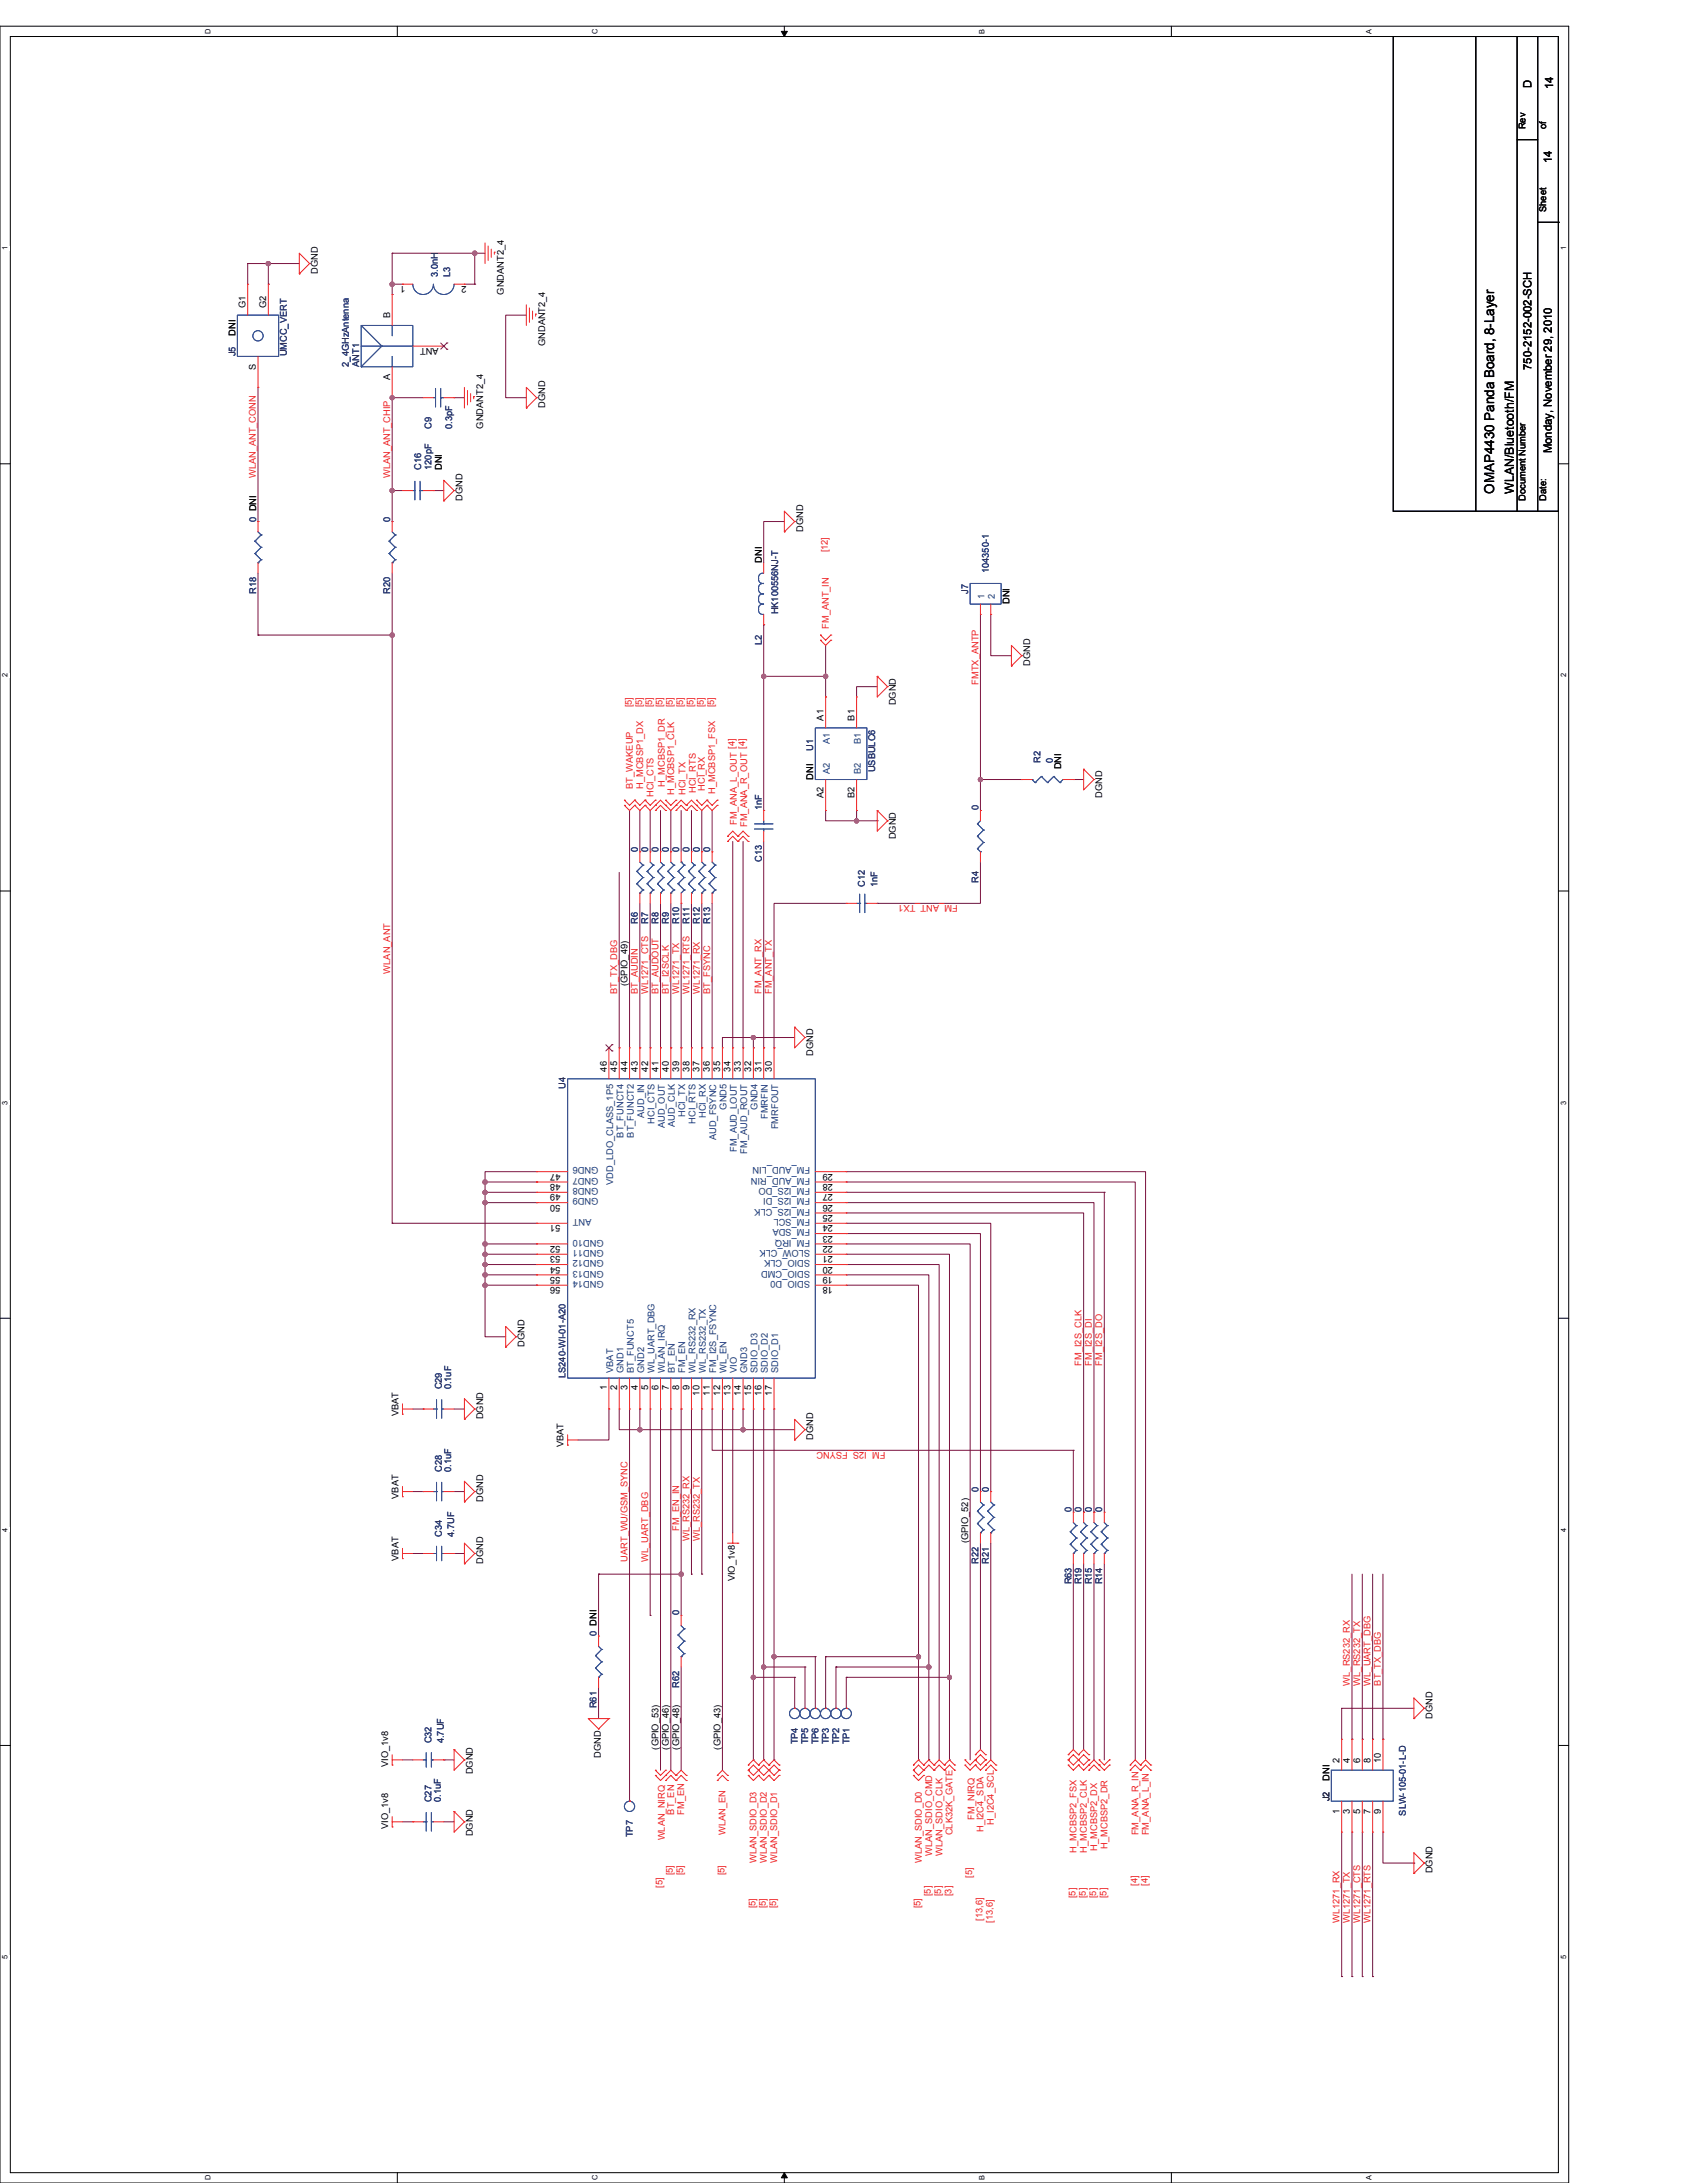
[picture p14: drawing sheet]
<svg xmlns="http://www.w3.org/2000/svg" width="216mm" height="279mm" viewBox="0 0 216 279" stroke-linecap="round" stroke-linejoin="round" font-family="sans-serif">
<defs><g id="words">
<text font-size="1.7" x="191.2" y="63.2" transform="rotate(-90 191.2 63.2)">OMAP4430 Panda Board, 8-Layer</text>
<text font-size="1.6" x="193.7" y="63.2" transform="rotate(-90 193.7 63.2)">WLAN/Bluetooth/FM</text>
<g font-size="1.4">
<text x="196" y="11.3" transform="rotate(-90 196 11.3)">D</text>
<text x="198.8" y="11.4" transform="rotate(-90 198.8 11.4)">14</text>
<text x="198.6" y="20.9" transform="rotate(-90 198.6 20.9)">14</text>
<text x="196" y="47.3" transform="rotate(-90 196 47.3)">750-2152-002-SCH</text>
<text x="198.6" y="58" transform="rotate(-90 198.6 58)">Monday, November 29, 2010</text>
</g>
<g font-size="1.2">
<text x="195.2" y="16.6" transform="rotate(-90 195.2 16.6)">Rev</text>
<text x="197.9" y="16.6" transform="rotate(-90 197.9 16.6)">of</text>
<text x="197.9" y="27.1" transform="rotate(-90 197.9 27.1)">Sheet</text>
<text x="40.7" y="35.1" transform="rotate(-90 40.7 35.1)">DGND</text>
<text x="31.4" y="39.4" transform="rotate(-90 31.4 39.4)">G1</text>
<text x="34.1" y="39.4" transform="rotate(-90 34.1 39.4)">G2</text>
<text x="49.9" y="40.7" transform="rotate(-90 49.9 40.7)">B</text>
<text x="51.9" y="36.6" transform="rotate(-180 51.9 36.6)">1</text>
<text x="59.7" y="36.6" transform="rotate(-180 59.7 36.6)">2</text>
<text x="64.5" y="37.7" transform="rotate(-90 64.5 37.7)">GNDANT2_4</text>
<text x="30.1" y="43" transform="rotate(-90 30.1 43)">DNI</text>
<text x="32.7" y="47.3" transform="rotate(-90 32.7 47.3)">S</text>
<text x="56.1" y="44.6" transform="rotate(-180 56.1 44.6)">ANT</text>
<text x="69.7" y="44.3" transform="rotate(-90 69.7 44.3)">GNDANT2_4</text>
<text x="49.9" y="48.7" transform="rotate(-90 49.9 48.7)">A</text>
<text x="69.7" y="52.2" transform="rotate(-90 69.7 52.2)">DGND</text>
<text x="61.8" y="54.9" transform="rotate(-90 61.8 54.9)">GNDANT2_4</text>
<text x="56.5" y="60.1" transform="rotate(-90 56.5 60.1)">DNI</text>
<text x="59.2" y="64.1" transform="rotate(-90 59.2 64.1)">DGND</text>
<text x="195.2" y="64.1" transform="rotate(-90 195.2 64.1)">Document Number</text>
<text x="197.9" y="64.1" transform="rotate(-90 197.9 64.1)">Date:</text>
<text x="102.8" y="68.1" transform="rotate(-90 102.8 68.1)">DGND</text>
<text x="97.5" y="72" transform="rotate(-90 97.5 72)">DNI</text>
<text x="129.2" y="77.3" transform="rotate(-90 129.2 77.3)">DNI</text>
<text x="131.8" y="85.2" transform="rotate(-90 131.8 85.2)">DGND</text>
<text x="105.4" y="92.2" transform="rotate(-90 105.4 92.2)">A1</text>
<text x="109.4" y="92.2" transform="rotate(-90 109.4 92.2)">B1</text>
<text x="114.7" y="90.3" transform="rotate(-90 114.7 90.3)">DGND</text>
<text x="104.1" y="99.8" transform="rotate(-90 104.1 99.8)">DNI</text>
<text x="135.8" y="98.5" transform="rotate(-90 135.8 98.5)">DNI</text>
<text x="105.4" y="102.2" transform="rotate(-90 105.4 102.2)">A2</text>
<text x="109.4" y="102.2" transform="rotate(-90 109.4 102.2)">B2</text>
<text x="114.7" y="107.4" transform="rotate(-90 114.7 107.4)">DGND</text>
<text x="141.1" y="102.1" transform="rotate(-90 141.1 102.1)">DGND</text>
<text x="80.3" y="126.2" transform="rotate(-90 80.3 126.2)">(GPIO_49)</text>
<text x="77.7" y="137.1" transform="rotate(-90 77.7 137.1)">46</text>
<text x="79" y="137.1" transform="rotate(-90 79 137.1)">45</text>
<text x="80.3" y="137.1" transform="rotate(-90 80.3 137.1)">44</text>
<text x="81.6" y="137.1" transform="rotate(-90 81.6 137.1)">43</text>
<text x="82.9" y="137.1" transform="rotate(-90 82.9 137.1)">42</text>
<text x="84.3" y="137.1" transform="rotate(-90 84.3 137.1)">41</text>
<text x="85.6" y="137.1" transform="rotate(-90 85.6 137.1)">40</text>
<text x="86.9" y="137.1" transform="rotate(-90 86.9 137.1)">39</text>
<text x="88.2" y="137.1" transform="rotate(-90 88.2 137.1)">38</text>
<text x="89.5" y="137.1" transform="rotate(-90 89.5 137.1)">37</text>
<text x="90.9" y="137.1" transform="rotate(-90 90.9 137.1)">36</text>
<text x="92.2" y="137.1" transform="rotate(-90 92.2 137.1)">35</text>
<text x="93.5" y="137.1" transform="rotate(-90 93.5 137.1)">34</text>
<text x="94.8" y="137.1" transform="rotate(-90 94.8 137.1)">33</text>
<text x="96.1" y="137.1" transform="rotate(-90 96.1 137.1)">32</text>
<text x="97.5" y="137.1" transform="rotate(-90 97.5 137.1)">31</text>
<text x="98.8" y="137.1" transform="rotate(-90 98.8 137.1)">30</text>
<text x="104.1" y="135.2" transform="rotate(-90 104.1 135.2)">DGND</text>
<text x="71.7" y="150.2" transform="rotate(-180 71.7 150.2)">47</text>
<text x="71.7" y="151.6" transform="rotate(-180 71.7 151.6)">48</text>
<text x="71.7" y="152.9" transform="rotate(-180 71.7 152.9)">49</text>
<text x="71.7" y="154.2" transform="rotate(-180 71.7 154.2)">50</text>
<text x="106.6" y="155.5" transform="rotate(-180 106.6 155.5)">25</text>
<text x="106.6" y="154.2" transform="rotate(-180 106.6 154.2)">26</text>
<text x="106.6" y="152.9" transform="rotate(-180 106.6 152.9)">27</text>
<text x="106.6" y="151.6" transform="rotate(-180 106.6 151.6)">28</text>
<text x="106.6" y="150.2" transform="rotate(-180 106.6 150.2)">29</text>
<text x="71.7" y="156.8" transform="rotate(-180 71.7 156.8)">51</text>
<text x="71.7" y="159.5" transform="rotate(-180 71.7 159.5)">52</text>
<text x="71.7" y="160.8" transform="rotate(-180 71.7 160.8)">53</text>
<text x="106.6" y="160.8" transform="rotate(-180 106.6 160.8)">21</text>
<text x="106.6" y="159.5" transform="rotate(-180 106.6 159.5)">22</text>
<text x="106.6" y="158.2" transform="rotate(-180 106.6 158.2)">23</text>
<text x="106.6" y="156.8" transform="rotate(-180 106.6 156.8)">24</text>
<text x="71.7" y="162.1" transform="rotate(-180 71.7 162.1)">54</text>
<text x="71.7" y="163.4" transform="rotate(-180 71.7 163.4)">55</text>
<text x="71.7" y="164.8" transform="rotate(-180 71.7 164.8)">56</text>
<text x="106.6" y="164.8" transform="rotate(-180 106.6 164.8)">18</text>
<text x="106.6" y="163.4" transform="rotate(-180 106.6 163.4)">19</text>
<text x="106.6" y="162.1" transform="rotate(-180 106.6 162.1)">20</text>
<text x="67.1" y="172.4" transform="rotate(-90 67.1 172.4)">DGND</text>
<text x="77.7" y="178" transform="rotate(-90 77.7 178)">1</text>
<text x="79" y="178" transform="rotate(-90 79 178)">2</text>
<text x="80.3" y="178" transform="rotate(-90 80.3 178)">3</text>
<text x="81.6" y="178" transform="rotate(-90 81.6 178)">4</text>
<text x="82.9" y="178" transform="rotate(-90 82.9 178)">5</text>
<text x="84.3" y="178" transform="rotate(-90 84.3 178)">6</text>
<text x="85.6" y="178" transform="rotate(-90 85.6 178)">7</text>
<text x="86.9" y="178" transform="rotate(-90 86.9 178)">8</text>
<text x="88.2" y="178" transform="rotate(-90 88.2 178)">9</text>
<text x="89.5" y="178.6" transform="rotate(-90 89.5 178.6)">10</text>
<text x="90.9" y="178.6" transform="rotate(-90 90.9 178.6)">11</text>
<text x="92.2" y="178.6" transform="rotate(-90 92.2 178.6)">12</text>
<text x="93.5" y="178.6" transform="rotate(-90 93.5 178.6)">13</text>
<text x="94.8" y="178.6" transform="rotate(-90 94.8 178.6)">14</text>
<text x="96.1" y="178.6" transform="rotate(-90 96.1 178.6)">15</text>
<text x="97.5" y="178.6" transform="rotate(-90 97.5 178.6)">16</text>
<text x="98.8" y="178.6" transform="rotate(-90 98.8 178.6)">17</text>
<text x="51" y="181.3" transform="rotate(-90 51 181.3)">VBAT</text>
<text x="61.8" y="181.7" transform="rotate(-90 61.8 181.7)">DGND</text>
<text x="72.1" y="185.2" transform="rotate(-90 72.1 185.2)">VBAT</text>
<text x="104.1" y="184.3" transform="rotate(-90 104.1 184.3)">DGND</text>
<text x="51" y="191.8" transform="rotate(-90 51 191.8)">VBAT</text>
<text x="61.8" y="192.2" transform="rotate(-90 61.8 192.2)">DGND</text>
<text x="123.9" y="197.5" transform="rotate(-90 123.9 197.5)">(GPIO_52)</text>
<text x="51" y="199.8" transform="rotate(-90 51 199.8)">VBAT</text>
<text x="61.8" y="200.2" transform="rotate(-90 61.8 200.2)">DGND</text>
<text x="94" y="202.4" transform="rotate(-90 94 202.4)">VIO_1v8</text>
<text x="183.3" y="220" transform="rotate(-90 183.3 220)">DGND</text>
<text x="49.7" y="226.2" transform="rotate(-90 49.7 226.2)">VIO_1v8</text>
<text x="60.5" y="227.1" transform="rotate(-90 60.5 227.1)">DGND</text>
<text x="76.9" y="225" transform="rotate(-90 76.9 225)">DGND</text>
<text x="84.3" y="223.9" transform="rotate(-90 84.3 223.9)">(GPIO_53)</text>
<text x="85.6" y="223.9" transform="rotate(-90 85.6 223.9)">(GPIO_46)</text>
<text x="86.9" y="223.9" transform="rotate(-90 86.9 223.9)">(GPIO_48)</text>
<text x="92.2" y="223.9" transform="rotate(-90 92.2 223.9)">(GPIO_43)</text>
<text x="170.1" y="227.9" transform="rotate(-90 170.1 227.9)">DNI</text>
<text x="171.4" y="225.6" transform="rotate(-90 171.4 225.6)">2</text>
<text x="172.8" y="225.6" transform="rotate(-90 172.8 225.6)">4</text>
<text x="174.1" y="225.6" transform="rotate(-90 174.1 225.6)">6</text>
<text x="175.4" y="225.6" transform="rotate(-90 175.4 225.6)">8</text>
<text x="176.7" y="225.6" transform="rotate(-90 176.7 225.6)">10</text>
<text x="171.4" y="232.1" transform="rotate(-90 171.4 232.1)">1</text>
<text x="172.8" y="232.1" transform="rotate(-90 172.8 232.1)">3</text>
<text x="174.1" y="232.1" transform="rotate(-90 174.1 232.1)">5</text>
<text x="175.4" y="232.1" transform="rotate(-90 175.4 232.1)">7</text>
<text x="176.7" y="232.1" transform="rotate(-90 176.7 232.1)">9</text>
<text x="49.7" y="234.1" transform="rotate(-90 49.7 234.1)">VIO_1v8</text>
<text x="60.5" y="235" transform="rotate(-90 60.5 235)">DGND</text>
<text x="183.3" y="239.8" transform="rotate(-90 183.3 239.8)">DGND</text>
</g>
<g font-size="1.2" fill="#25266d">
<text x="56" y="35.4" transform="rotate(-90 56 35.4)">3.0nH</text>
<text x="57.6" y="35.4" transform="rotate(-90 57.6 35.4)">L3</text>
<text x="30.1" y="45.6" transform="rotate(-90 30.1 45.6)">J5</text>
<text x="36.7" y="45.6" transform="rotate(-90 36.7 45.6)">UMCC_VERT</text>
<text x="44.7" y="46.9" transform="rotate(-90 44.7 46.9)">2_4GHzAntenna</text>
<text x="46" y="46.9" transform="rotate(-90 46 46.9)">ANT1</text>
<text x="55.2" y="54.9" transform="rotate(-90 55.2 54.9)">C9</text>
<text x="57.9" y="54.9" transform="rotate(-90 57.9 54.9)">0.3pF</text>
<text x="53.9" y="60.1" transform="rotate(-90 53.9 60.1)">C16</text>
<text x="55.2" y="60.1" transform="rotate(-90 55.2 60.1)">120pF</text>
<text x="32.8" y="66.8" transform="rotate(-90 32.8 66.8)">0 DNI</text>
<text x="49.9" y="66.8" transform="rotate(-90 49.9 66.8)">0</text>
<text x="32.8" y="76" transform="rotate(-90 32.8 76)">R18</text>
<text x="49.9" y="76" transform="rotate(-90 49.9 76)">R20</text>
<text x="123.9" y="76" transform="rotate(-90 123.9 76)">J7</text>
<text x="126.5" y="73.4" transform="rotate(-90 126.5 73.4)">104350-1</text>
<text x="97.5" y="82.6" transform="rotate(-90 97.5 82.6)">L2</text>
<text x="99.6" y="78.6" transform="rotate(-90 99.6 78.6)">HK100556NJ-T</text>
<text x="104.1" y="96.1" transform="rotate(-90 104.1 96.1)">U1</text>
<text x="112" y="98.8" transform="rotate(-90 112 98.8)">USBULC6</text>
<text x="133.1" y="97.7" transform="rotate(-90 133.1 97.7)">R2</text>
<text x="134.7" y="97.7" transform="rotate(-90 134.7 97.7)">0</text>
<text x="97.5" y="103.7" transform="rotate(-90 97.5 103.7)">1nF</text>
<text x="125.2" y="103.7" transform="rotate(-90 125.2 103.7)">0</text>
<text x="81.6" y="109" transform="rotate(-90 81.6 109)">0</text>
<text x="83" y="109" transform="rotate(-90 83 109)">0</text>
<text x="84.3" y="109" transform="rotate(-90 84.3 109)">0</text>
<text x="85.6" y="109" transform="rotate(-90 85.6 109)">0</text>
<text x="86.9" y="109" transform="rotate(-90 86.9 109)">0</text>
<text x="88.2" y="109" transform="rotate(-90 88.2 109)">0</text>
<text x="89.6" y="109" transform="rotate(-90 89.6 109)">0</text>
<text x="90.9" y="109" transform="rotate(-90 90.9 109)">0</text>
<text x="97.5" y="110.3" transform="rotate(-90 97.5 110.3)">C13</text>
<text x="110.7" y="113.5" transform="rotate(-90 110.7 113.5)">C12</text>
<text x="112.3" y="113.5" transform="rotate(-90 112.3 113.5)">1nF</text>
<text x="125.2" y="113" transform="rotate(-90 125.2 113)">R4</text>
<text x="81.6" y="118.3" transform="rotate(-90 81.6 118.3)">R6</text>
<text x="83" y="118.3" transform="rotate(-90 83 118.3)">R7</text>
<text x="84.3" y="118.3" transform="rotate(-90 84.3 118.3)">R8</text>
<text x="85.6" y="118.3" transform="rotate(-90 85.6 118.3)">R9</text>
<text x="86.9" y="118.3" transform="rotate(-90 86.9 118.3)">R10</text>
<text x="88.2" y="118.3" transform="rotate(-90 88.2 118.3)">R11</text>
<text x="89.6" y="118.3" transform="rotate(-90 89.6 118.3)">R12</text>
<text x="90.9" y="118.3" transform="rotate(-90 90.9 118.3)">R13</text>
<text x="72.4" y="139.4" transform="rotate(-90 72.4 139.4)">U4</text>
<text x="56.5" y="177.8" transform="rotate(-90 56.5 177.8)">C29</text>
<text x="57.7" y="177.8" transform="rotate(-90 57.7 177.8)">0.1uF</text>
<text x="72.4" y="176.4" transform="rotate(-90 72.4 176.4)">LS240-WI-01-A20</text>
<text x="56.5" y="188.4" transform="rotate(-90 56.5 188.4)">C28</text>
<text x="57.7" y="188.4" transform="rotate(-90 57.7 188.4)">0.1uF</text>
<text x="125.2" y="190.9" transform="rotate(-90 125.2 190.9)">0</text>
<text x="126.5" y="190.9" transform="rotate(-90 126.5 190.9)">0</text>
<text x="56.5" y="196.7" transform="rotate(-90 56.5 196.7)">C34</text>
<text x="58.1" y="196.7" transform="rotate(-90 58.1 196.7)">4.7UF</text>
<text x="137.1" y="193.5" transform="rotate(-90 137.1 193.5)">0</text>
<text x="138.4" y="193.5" transform="rotate(-90 138.4 193.5)">0</text>
<text x="139.8" y="193.5" transform="rotate(-90 139.8 193.5)">0</text>
<text x="141.1" y="193.5" transform="rotate(-90 141.1 193.5)">0</text>
<text x="125.2" y="200.2" transform="rotate(-90 125.2 200.2)">R22</text>
<text x="126.5" y="200.2" transform="rotate(-90 126.5 200.2)">R21</text>
<text x="137.1" y="202.8" transform="rotate(-90 137.1 202.8)">R63</text>
<text x="138.4" y="202.8" transform="rotate(-90 138.4 202.8)">R19</text>
<text x="139.8" y="202.8" transform="rotate(-90 139.8 202.8)">R15</text>
<text x="141.1" y="202.8" transform="rotate(-90 141.1 202.8)">R14</text>
<text x="76.4" y="209.4" transform="rotate(-90 76.4 209.4)">0 DNI</text>
<text x="86.9" y="206.8" transform="rotate(-90 86.9 206.8)">0</text>
<text x="76.4" y="218.6" transform="rotate(-90 76.4 218.6)">R61</text>
<text x="86.9" y="216" transform="rotate(-90 86.9 216)">R62</text>
<text x="55.2" y="223.1" transform="rotate(-90 55.2 223.1)">C32</text>
<text x="56.8" y="223.1" transform="rotate(-90 56.8 223.1)">4.7UF</text>
<text x="102.1" y="223.3" transform="rotate(-90 102.1 223.3)">TP4</text>
<text x="103.4" y="223.3" transform="rotate(-90 103.4 223.3)">TP5</text>
<text x="104.7" y="223.3" transform="rotate(-90 104.7 223.3)">TP6</text>
<text x="106.1" y="223.3" transform="rotate(-90 106.1 223.3)">TP3</text>
<text x="107.4" y="223.3" transform="rotate(-90 107.4 223.3)">TP2</text>
<text x="108.7" y="223.3" transform="rotate(-90 108.7 223.3)">TP1</text>
<text x="55.2" y="230.7" transform="rotate(-90 55.2 230.7)">C27</text>
<text x="56.4" y="230.7" transform="rotate(-90 56.4 230.7)">0.1uF</text>
<text x="179.9" y="232.4" transform="rotate(-90 179.9 232.4)">SLW-105-01-L-D</text>
<text x="81" y="235.2" transform="rotate(-90 81 235.2)">TP7</text>
</g>
<g font-size="1.2" fill="#ee2123">
<text x="32.8" y="61.2" transform="rotate(-90 32.8 61.2)">WLAN_ANT_CONN</text>
<text x="49.9" y="61.2" transform="rotate(-90 49.9 61.2)">WLAN_ANT_CHIP</text>
<text x="105.9" y="70.7" transform="rotate(-90 105.9 70.7)">[12]</text>
<text x="106.1" y="80.5" transform="rotate(-90 106.1 80.5)">FM_ANT_IN</text>
<text x="125.2" y="87.6" transform="rotate(-90 125.2 87.6)">FMTX_ANTP</text>
<text x="80.8" y="90.5" transform="rotate(-90 80.8 90.5)">[5]</text>
<text x="82.2" y="90.5" transform="rotate(-90 82.2 90.5)">[5]</text>
<text x="83.5" y="90.5" transform="rotate(-90 83.5 90.5)">[5]</text>
<text x="84.8" y="90.5" transform="rotate(-90 84.8 90.5)">[5]</text>
<text x="86.1" y="90.5" transform="rotate(-90 86.1 90.5)">[5]</text>
<text x="87.4" y="90.5" transform="rotate(-90 87.4 90.5)">[5]</text>
<text x="88.8" y="90.5" transform="rotate(-90 88.8 90.5)">[5]</text>
<text x="90.1" y="90.5" transform="rotate(-90 90.1 90.5)">[5]</text>
<text x="91.4" y="90.5" transform="rotate(-90 91.4 90.5)">[5]</text>
<text x="81" y="101" transform="rotate(-90 81 101)">BT_WAKEUP</text>
<text x="82.3" y="101" transform="rotate(-90 82.3 101)">H_MCBSP1_DX</text>
<text x="85.1" y="100.7" transform="rotate(-90 85.1 100.7)">H_MCBSP1_DR</text>
<text x="86.3" y="101.8" transform="rotate(-90 86.3 101.8)">H_MCBSP1_CLK</text>
<text x="87.7" y="101.8" transform="rotate(-90 87.7 101.8)">HCI_TX</text>
<text x="89" y="101.5" transform="rotate(-90 89 101.5)">HCI_RTS</text>
<text x="90.2" y="101.2" transform="rotate(-90 90.2 101.2)">HCI_RX</text>
<text x="91.5" y="101.6" transform="rotate(-90 91.5 101.6)">H_MCBSP1_FSX</text>
<text x="83.6" y="102" transform="rotate(-90 83.6 102)">HCI_CTS</text>
<text x="94.3" y="105.6" transform="rotate(-90 94.3 105.6)">FM_ANA_L_OUT [4]</text>
<text x="95.6" y="105.8" transform="rotate(-90 95.6 105.8)">FM_ANA_R_OUT [4]</text>
<text x="122.6" y="115.9" transform="rotate(-180 122.6 115.9)">FM_ANT_TX1</text>
<text x="49.9" y="124.6" transform="rotate(-90 49.9 124.6)">WLAN_ANT</text>
<text x="79" y="127.2" transform="rotate(-90 79 127.2)">BT_TX_DBG</text>
<text x="81.6" y="127.2" transform="rotate(-90 81.6 127.2)">BT_AUDIN</text>
<text x="82.9" y="127.2" transform="rotate(-90 82.9 127.2)">WL1271_CTS</text>
<text x="84.3" y="127.2" transform="rotate(-90 84.3 127.2)">BT_AUDOUT</text>
<text x="85.6" y="127.2" transform="rotate(-90 85.6 127.2)">BT_I2SCLK</text>
<text x="86.9" y="127.2" transform="rotate(-90 86.9 127.2)">WL1271_TX</text>
<text x="88.2" y="127.2" transform="rotate(-90 88.2 127.2)">WL1271_RTS</text>
<text x="89.5" y="127.2" transform="rotate(-90 89.5 127.2)">WL1271_RX</text>
<text x="90.9" y="127.2" transform="rotate(-90 90.9 127.2)">BT_FSYNC</text>
<text x="97.5" y="127.2" transform="rotate(-90 97.5 127.2)">FM_ANT_RX</text>
<text x="98.8" y="127.2" transform="rotate(-90 98.8 127.2)">FM_ANT_TX</text>
<text x="138.4" y="174.8" transform="rotate(-90 138.4 174.8)">FM_I2S_CLK</text>
<text x="139.7" y="174.8" transform="rotate(-90 139.7 174.8)">FM_I2S_DI</text>
<text x="141.1" y="174.8" transform="rotate(-90 141.1 174.8)">FM_I2S_DO</text>
<text x="113.3" y="185.9" transform="rotate(-180 113.3 185.9)">FM_I2S_FSYNC</text>
<text x="86.9" y="195.9" transform="rotate(-90 86.9 195.9)">FM_EN_IN</text>
<text x="88.2" y="197.2" transform="rotate(-90 88.2 197.2)">WL_RS232_RX</text>
<text x="89.5" y="197.2" transform="rotate(-90 89.5 197.2)">WL_RS232_TX</text>
<text x="80.3" y="199.9" transform="rotate(-90 80.3 199.9)">UART_WU/GSM_SYNC</text>
<text x="82.9" y="199.9" transform="rotate(-90 82.9 199.9)">WL_UART_DBG</text>
<text x="172.8" y="215.7" transform="rotate(-90 172.8 215.7)">WL_RS232_RX</text>
<text x="174.1" y="215.7" transform="rotate(-90 174.1 215.7)">WL_RS232_TX</text>
<text x="175.4" y="215.7" transform="rotate(-90 175.4 215.7)">WL_UART_DBG</text>
<text x="176.7" y="215.7" transform="rotate(-90 176.7 215.7)">BT_TX_DBG</text>
<text x="86.3" y="232.2" transform="rotate(-90 86.3 232.2)">BT_EN</text>
<text x="87.6" y="232.2" transform="rotate(-90 87.6 232.2)">FM_EN</text>
<text x="124.7" y="232.9" transform="rotate(-90 124.7 232.9)">FM_NIRQ</text>
<text x="127.2" y="233.6" transform="rotate(-90 127.2 233.6)">H_I2C4_SCL</text>
<text x="85.1" y="235.5" transform="rotate(-90 85.1 235.5)">WLAN_NIRQ</text>
<text x="92.9" y="234.9" transform="rotate(-90 92.9 234.9)">WLAN_EN</text>
<text x="96.8" y="238.5" transform="rotate(-90 96.8 238.5)">WLAN_SDIO_D3</text>
<text x="98.1" y="238.5" transform="rotate(-90 98.1 238.5)">WLAN_SDIO_D2</text>
<text x="99.5" y="238.5" transform="rotate(-90 99.5 238.5)">WLAN_SDIO_D1</text>
<text x="118" y="238.5" transform="rotate(-90 118 238.5)">WLAN_SDIO_D0</text>
<text x="119.3" y="237.5" transform="rotate(-90 119.3 237.5)">WLAN_SDIO_CMD</text>
<text x="120.6" y="237.5" transform="rotate(-90 120.6 237.5)">WLAN_SDIO_CLK</text>
<text x="121.9" y="234.9" transform="rotate(-90 121.9 234.9)">CLK32K_GATE</text>
<text x="125.9" y="234.5" transform="rotate(-90 125.9 234.5)">H_I2C4_SDA</text>
<text x="137.8" y="237.1" transform="rotate(-90 137.8 237.1)">H_MCBSP2_FSX</text>
<text x="139.1" y="237.1" transform="rotate(-90 139.1 237.1)">H_MCBSP2_CLK</text>
<text x="140.4" y="236.9" transform="rotate(-90 140.4 236.9)">H_MCBSP2_DX</text>
<text x="141.7" y="236.6" transform="rotate(-90 141.7 236.6)">H_MCBSP2_DR</text>
<text x="145.7" y="234.9" transform="rotate(-90 145.7 234.9)">FM_ANA_R_IN</text>
<text x="147" y="234.9" transform="rotate(-90 147 234.9)">FM_ANA_L_IN</text>
<text x="84.8" y="241.6" transform="rotate(-90 84.8 241.6)">[5]</text>
<text x="86.1" y="240" transform="rotate(-90 86.1 240)">[5]</text>
<text x="87.4" y="240" transform="rotate(-90 87.4 240)">[5]</text>
<text x="92.7" y="240" transform="rotate(-90 92.7 240)">[5]</text>
<text x="96.7" y="244.3" transform="rotate(-90 96.7 244.3)">[5]</text>
<text x="98" y="244.3" transform="rotate(-90 98 244.3)">[5]</text>
<text x="99.3" y="244.3" transform="rotate(-90 99.3 244.3)">[5]</text>
<text x="117.8" y="244.3" transform="rotate(-90 117.8 244.3)">[5]</text>
<text x="119.1" y="242.7" transform="rotate(-90 119.1 242.7)">[5]</text>
<text x="120.5" y="242.7" transform="rotate(-90 120.5 242.7)">[5]</text>
<text x="121.8" y="242.7" transform="rotate(-90 121.8 242.7)">[3]</text>
<text x="124.4" y="240.3" transform="rotate(-90 124.4 240.3)">[5]</text>
<text x="125.7" y="245.9" transform="rotate(-90 125.7 245.9)">[13,6]</text>
<text x="137.6" y="242.9" transform="rotate(-90 137.6 242.9)">[5]</text>
<text x="139" y="242.9" transform="rotate(-90 139 242.9)">[5]</text>
<text x="140.3" y="242.9" transform="rotate(-90 140.3 242.9)">[5]</text>
<text x="141.6" y="242.9" transform="rotate(-90 141.6 242.9)">[5]</text>
<text x="145.6" y="241.4" transform="rotate(-90 145.6 241.4)">[4]</text>
<text x="146.9" y="241.4" transform="rotate(-90 146.9 241.4)">[4]</text>
<text x="127.1" y="246.1" transform="rotate(-90 127.1 246.1)">[13,6]</text>
<text x="171.4" y="246.1" transform="rotate(-90 171.4 246.1)">WL1271_RX</text>
<text x="172.8" y="246.1" transform="rotate(-90 172.8 246.1)">WL1271_TX</text>
<text x="174.1" y="246.1" transform="rotate(-90 174.1 246.1)">WL1271_CTS</text>
<text x="175.4" y="246.1" transform="rotate(-90 175.4 246.1)">WL1271_RTS</text>
</g>
<g font-size="1.2" fill="#174078">
<text x="126" y="76.7" transform="rotate(-90 126 76.7)">1</text>
<text x="127.3" y="76.7" transform="rotate(-90 127.3 76.7)">2</text>
<text x="106.2" y="95.3" transform="rotate(-90 106.2 95.3)">A1</text>
<text x="110.2" y="95.3" transform="rotate(-90 110.2 95.3)">B1</text>
<text x="106.2" y="99.1" transform="rotate(-90 106.2 99.1)">A2</text>
<text x="110.2" y="99.1" transform="rotate(-90 110.2 99.1)">B2</text>
<text x="82.4" y="143.1" transform="rotate(-90 82.4 143.1)">AUD_IN</text>
<text x="83.7" y="143.8" transform="rotate(-90 83.7 143.8)">HCI_CTS</text>
<text x="87.7" y="143" transform="rotate(-90 87.7 143)">HCI_TX</text>
<text x="89" y="143.8" transform="rotate(-90 89 143.8)">HCI_RTS</text>
<text x="90.3" y="143.1" transform="rotate(-90 90.3 143.1)">HCI_RX</text>
<text x="93" y="142" transform="rotate(-90 93 142)">GND5</text>
<text x="97" y="142" transform="rotate(-90 97 142)">GND4</text>
<text x="98.3" y="143.2" transform="rotate(-90 98.3 143.2)">FMRFIN</text>
<text x="76.6" y="149.4" transform="rotate(-180 76.6 149.4)">GND6</text>
<text x="79.8" y="145.6" transform="rotate(-90 79.8 145.6)">BT_FUNCT4</text>
<text x="81.1" y="145.6" transform="rotate(-90 81.1 145.6)">BT_FUNCT2</text>
<text x="85.1" y="144.4" transform="rotate(-90 85.1 144.4)">AUD_OUT</text>
<text x="86.4" y="144.2" transform="rotate(-90 86.4 144.2)">AUD_CLK</text>
<text x="91.7" y="145.9" transform="rotate(-90 91.7 145.9)">AUD_FSYNC</text>
<text x="94.3" y="147.4" transform="rotate(-90 94.3 147.4)">FM_AUD_LOUT</text>
<text x="95.6" y="147.6" transform="rotate(-90 95.6 147.6)">FM_AUD_ROUT</text>
<text x="99.6" y="144.5" transform="rotate(-90 99.6 144.5)">FMRFOUT</text>
<text x="103.7" y="149.4" transform="rotate(-180 103.7 149.4)">FM_AUD_LIN</text>
<text x="76.6" y="150.7" transform="rotate(-180 76.6 150.7)">GND7</text>
<text x="76.6" y="152.1" transform="rotate(-180 76.6 152.1)">GND8</text>
<text x="76.6" y="153.4" transform="rotate(-180 76.6 153.4)">GND9</text>
<text x="78.5" y="151.7" transform="rotate(-90 78.5 151.7)">VDD_LDO_CLASS_1P5</text>
<text x="103.7" y="154.7" transform="rotate(-180 103.7 154.7)">FM_I2S_CLK</text>
<text x="103.7" y="153.4" transform="rotate(-180 103.7 153.4)">FM_I2S_DI</text>
<text x="103.7" y="152.1" transform="rotate(-180 103.7 152.1)">FM_I2S_DO</text>
<text x="103.7" y="150.7" transform="rotate(-180 103.7 150.7)">FM_AUD_RIN</text>
<text x="75.7" y="156" transform="rotate(-180 75.7 156)">ANT</text>
<text x="77.3" y="158.7" transform="rotate(-180 77.3 158.7)">GND10</text>
<text x="77.3" y="160" transform="rotate(-180 77.3 160)">GND11</text>
<text x="77.3" y="161.3" transform="rotate(-180 77.3 161.3)">GND12</text>
<text x="103.7" y="161.3" transform="rotate(-180 103.7 161.3)">SDIO_CLK</text>
<text x="103.7" y="160" transform="rotate(-180 103.7 160)">SLOW_CLK</text>
<text x="103.7" y="158.7" transform="rotate(-180 103.7 158.7)">FM_IRQ</text>
<text x="103.7" y="157.3" transform="rotate(-180 103.7 157.3)">FM_SDA</text>
<text x="103.7" y="156" transform="rotate(-180 103.7 156)">FM_SCL</text>
<text x="77.3" y="162.6" transform="rotate(-180 77.3 162.6)">GND13</text>
<text x="77.3" y="163.9" transform="rotate(-180 77.3 163.9)">GND14</text>
<text x="103.7" y="163.9" transform="rotate(-180 103.7 163.9)">SDIO_D0</text>
<text x="103.7" y="162.6" transform="rotate(-180 103.7 162.6)">SDIO_CMD</text>
<text x="78.5" y="175.7" transform="rotate(-90 78.5 175.7)">VBAT</text>
<text x="79.8" y="175.7" transform="rotate(-90 79.8 175.7)">GND1</text>
<text x="81.1" y="175.7" transform="rotate(-90 81.1 175.7)">BT_FUNCT5</text>
<text x="82.4" y="175.7" transform="rotate(-90 82.4 175.7)">GND2</text>
<text x="83.7" y="175.7" transform="rotate(-90 83.7 175.7)">WL_UART_DBG</text>
<text x="85.1" y="175.7" transform="rotate(-90 85.1 175.7)">WLAN_IRQ</text>
<text x="86.4" y="175.7" transform="rotate(-90 86.4 175.7)">BT_EN</text>
<text x="87.7" y="175.7" transform="rotate(-90 87.7 175.7)">FM_EN</text>
<text x="89" y="175.7" transform="rotate(-90 89 175.7)">WL_RS232_RX</text>
<text x="90.3" y="175.7" transform="rotate(-90 90.3 175.7)">WL_RS232_TX</text>
<text x="91.7" y="175.7" transform="rotate(-90 91.7 175.7)">FM_I2S_FSYNC</text>
<text x="93" y="175.7" transform="rotate(-90 93 175.7)">WL_EN</text>
<text x="94.3" y="175.7" transform="rotate(-90 94.3 175.7)">VIO</text>
<text x="95.6" y="175.7" transform="rotate(-90 95.6 175.7)">GND3</text>
<text x="97" y="175.7" transform="rotate(-90 97 175.7)">SDIO_D3</text>
<text x="98.3" y="175.7" transform="rotate(-90 98.3 175.7)">SDIO_D2</text>
<text x="99.6" y="175.7" transform="rotate(-90 99.6 175.7)">SDIO_D1</text>
</g>
<text font-size="1.2" fill="#090d3c" x="170.1" y="230.5" transform="rotate(-90 170.1 230.5)">J2</text>
<g font-size=".9">
<text x="26.9" y="4.3" transform="rotate(-90 26.9 4.3)">D</text>
<text x="76.5" y="4.3" transform="rotate(-90 76.5 4.3)">C</text>
<text x="126" y="4.3" transform="rotate(-90 126 4.3)">B</text>
<text x="175.5" y="4.3" transform="rotate(-90 175.5 4.3)">A</text>
<text x="1" y="32" transform="rotate(-90 1 32)">1</text>
<text x="200.4" y="32" transform="rotate(-90 200.4 32)">1</text>
<text x="1" y="86.7" transform="rotate(-90 1 86.7)">2</text>
<text x="200.4" y="86.7" transform="rotate(-90 200.4 86.7)">2</text>
<text x="1" y="141.4" transform="rotate(-90 1 141.4)">3</text>
<text x="200.4" y="141.4" transform="rotate(-90 200.4 141.4)">3</text>
<text x="1" y="196.1" transform="rotate(-90 1 196.1)">4</text>
<text x="200.4" y="196.1" transform="rotate(-90 200.4 196.1)">4</text>
<text x="1" y="250.7" transform="rotate(-90 1 250.7)">5</text>
<text x="200.4" y="250.7" transform="rotate(-90 200.4 250.7)">5</text>
<text x="26.9" y="279.1" transform="rotate(-90 26.9 279.1)">D</text>
<text x="76.5" y="279.1" transform="rotate(-90 76.5 279.1)">C</text>
<text x="126" y="279.1" transform="rotate(-90 126 279.1)">B</text>
<text x="175.5" y="279.1" transform="rotate(-90 175.5 279.1)">A</text>
</g>
</g></defs>
<path d="M0 3.4h200.8v276h-200.8zM1.3 4.7h198.1v273.4h-198.1z" fill="none" stroke="#000" stroke-width=".13"/>
<g fill="#fff">
<path d="M.1 250.2h1.1v.5h-1.1z"/>
<path d="M199.6 250.2h1v.5h-1z"/>
</g>
<path d="M0 223.4h1.3M199.4 223.4h1.4" fill="none" stroke="#000" stroke-width=".13"/>
<g fill="#fff">
<path d="M.1 195.5h1.1v.6h-1.1z"/>
<path d="M199.6 195.5h1v.6h-1z"/>
</g>
<path d="M0 168.7h1.3M199.4 168.7h1.4" fill="none" stroke="#000" stroke-width=".13"/>
<g fill="#fff">
<path d="M.1 140.9h1.1v.5h-1.1z"/>
<path d="M199.6 140.9h1v.5h-1z"/>
</g>
<path d="M0 114h1.3M199.4 114h1.4" fill="none" stroke="#000" stroke-width=".13"/>
<g fill="#fff">
<path d="M.1 86.2h1.1v.5h-1.1z"/>
<path d="M199.6 86.2h1v.5h-1z"/>
</g>
<path d="M0 59.4h1.3M199.4 59.4h1.4" fill="none" stroke="#000" stroke-width=".13"/>
<g fill="#fff">
<path d="M.1 31.5h1.1v.5h-1.1z"/>
<path d="M199.6 31.5h1v.5h-1z"/>
<path d="M26.1 278.4h1v.7h-1z"/>
<path d="M26.1 3.7h1v.6h-1z"/>
<path d="M75.6 278.4h1.1v.7h-1.1z"/>
<path d="M75.6 3.7h1.1v.6h-1.1z"/>
</g>
<path d="M50.9 3.4v1.3M50.9 278.1v1.3" fill="none" stroke="#000" stroke-width=".13"/>
<g fill="#fff">
<path d="M125.1 278.4h1.1v.7h-1.1z"/>
<path d="M125.1 3.7h1.1v.6h-1.1z"/>
</g>
<path d="M100 4h.8l-.4 .7zM100.4 3.4v1.3M100.4 278.1l.4 .6h-.8zM100.4 278.1v1.3" fill="none" stroke="#000" stroke-width=".13"/>
<path d="M100 4h.8l-.4 .7zM100.4 278.1l.4 .6h-.8z" fill="#000"/>
<g fill="#fff">
<path d="M174.7 278.4h1v.7h-1z"/>
<path d="M174.7 3.7h1v.6h-1z"/>
</g>
<path d="M149.9 3.4v1.3M178.3 4.7h21.1v60.7h-21.1zM188.9 4.7h.1M188.9 4.7v60.7M194.2 4.7v60.7M194.2 17.9h2.6M196.8 4.7h.1M196.8 4.7v60.7M196.8 28.4h2.6M199.4 28.4h.1M149.9 278.1v1.3" fill="none" stroke="#000" stroke-width=".13"/>
<g fill="none" stroke="#7a123f" stroke-width=".13">
<path d="M31.7 33.7h.1M31.7 33.7v2.7M31.7 33.7h6.6M34.3 33.7h.1M34.3 36.4h.1M34.3 33.7v2.7M50.2 36.4h.1M50.2 37.7h.1M50.2 32.4h.1M50.2 36.4h1.3M50.2 32.4v5.3M50.2 32.4h11.9"/>
<path d="M59.4 36.4h1.4M60.8 32.4h.1M60.8 36.4h.1M60.8 32.4v4M33 49.6v17.2M50.2 50.9h.1M50.2 50.9v15.9M50.2 50.9h4M58.1 50.9h1.3M67.4 40.3h-2.7v10.6h2.7M33 73.4v7.9M33 66.8h.1"/>
<path d="M50.2 62.8h.1M50.2 66.8h.1M50.2 73.4v83.2M50.2 62.8h1.3M55.5 62.8h1.3M97.7 80h.1M97.7 80v23.7M100.4 66.8h-2.7v5.2M125.5 78.6v25.1M126.8 78.6v5.3h2.6M33 81.3h.1M33 81.3h17.2"/>
<path d="M50.2 81.3h.1M97.7 86.6h.1M97.7 86.6h8M105.7 86.6h.1M105.7 89.2h.1M105.7 82.6v6.6M112.3 87.9h-2.7v1.3M125.5 99.8h.1M125.5 99.8h5.3M130.8 99.8h.1M137.4 99.8h1.3M79.2 111.7v22.4"/>
<path d="M80.6 103.7v30.4M81.9 103.7v5.3M81.9 115.6v18.5M83.2 103.7v5.3M83.2 115.6v18.5M84.5 103.7v5.3M84.5 115.6v18.5M85.9 103.7v5.3M85.9 115.6v18.5M87.2 103.7v5.3M87.2 115.6v18.5M88.5 103.7v5.3"/>
<path d="M88.5 115.6v18.5M89.8 103.7v5.3M89.8 115.6v18.5M91.1 103.7v5.3M91.1 115.6v18.5M93.8 107.7v26.4M95.1 107.7v26.4M97.7 103.7h.1M97.7 107.7v26.4M105.7 103.7v1.4h3.9M108.3 115.6h-9.2v18.5M109.6 105.1h.1"/>
<path d="M109.6 105.1h2.7M109.6 103.7v1.4M112.3 105.1h.1M112.3 115.6h.1M125.5 103.7h.1M125.5 110.3v5.3h-13.2M79.2 134.1h.1M81.9 134.1h.1M83.2 134.1h.1M84.5 134.1h.1M85.9 134.1h.1M87.2 134.1h.1"/>
<path d="M88.5 134.1h.1M89.8 134.1h.1M91.1 134.1h.1M92.5 132.8h.1M92.5 132.8v1.3M92.5 132.8h9.2M96.4 132.8h.1M96.4 134.1h.1M96.4 132.8v1.3M97.7 134.1h.1M99.1 134.1h.1M50.2 156.6h.1"/>
<path d="M50.2 156.6h18.5M62.1 151.3h.1M62.1 152.6h.1M62.1 153.9h.1M62.1 159.2h.1M62.1 151.3h6.6M62.1 152.6h6.6M62.1 151.3v13.2M62.1 153.9h6.6M62.1 159.2h6.6M68.7 150h-6.6v1.3M68.7 151.3h.1"/>
<path d="M68.7 153.9h.1M108.3 150h38.3v75.2M108.3 151.3h37v73.9M108.3 155.2h30.4v38.3M108.3 153.9h31.7v39.6M108.3 152.6h33M108.3 159.2h15.9v66M108.3 157.9h17.2v33M108.3 156.6h18.5v34.3M141.3 152.6h.1M141.3 152.6v40.9M62.1 164.5v6.6h2.6"/>
<path d="M62.1 164.5h.1M62.1 160.5h.1M62.1 161.8h.1M62.1 163.2h.1M62.1 164.5h6.6M62.1 160.5h6.6M62.1 161.8h6.6M62.1 163.2h6.6M68.7 164.5h.1M108.3 160.5h13.2v54.2M108.3 161.8h11.9v63.4M108.3 163.2h10.6v50.2"/>
<path d="M108.3 164.5h9.3v47.5M52.8 190.9h1.4M52.8 180.3h1.4M52.8 198.8h1.4M58.1 190.9h1.3M58.1 180.3h1.3M58.1 198.8h1.3M77.9 180.3v4h-3.9M79.2 180.3v2.7h2.7M80.6 180.3v50.2M81.9 183h.1M81.9 180.3h.1"/>
<path d="M81.9 180.3v2.7M81.9 183h19.8M83.2 180.3v26.5M84.5 180.3v46.3M85.9 180.3v46.3M87.2 180.3h.1M87.2 180.3v26.5M88.5 180.3v21.2M89.8 180.3v21.2M91.1 180.3v5.3h46.3M92.5 180.3v46.3M93.8 180.3v15.9"/>
<path d="M95.1 183h.1M95.1 180.3h.1M95.1 180.3v2.7M96.4 180.3v44.9M97.7 180.3v44.9M99.1 180.3v44.9M125.5 197.5v26.4M126.8 197.5v27.7M137.4 185.6h.1M137.4 185.6v7.9M138.7 193.5h.1M140 193.5h.1"/>
<path d="M76.6 216v4M76.6 201.5h.1M76.6 201.5v7.9M76.6 201.5h10.6M83.2 206.8h.1M87.2 213.4v13.2M87.2 201.5h.1M88.5 201.5h.1M89.8 201.5h.1M96.4 214.7h.1M96.4 214.7h5.3M97.7 213.4h.1"/>
<path d="M97.7 213.4h5.3M99.1 212h.1M99.1 212h5.2M101.7 214.7h.1M101.7 214.7v3.9M103 213.4h.1M103 213.4v5.2M104.3 212h.1M104.3 212v6.6M105.7 212h.1M105.7 212v6.6M105.7 212h11.9"/>
<path d="M107 213.4h.1M107 213.4v5.2M107 213.4h11.9M108.3 214.7h.1M108.3 214.7v3.9M108.3 214.7h13.2M117.6 212h.1M117.6 212v13.2M118.9 213.4h.1M118.9 213.4v11.8M121.5 214.7h.1M121.5 214.7v10.5"/>
<path d="M137.4 200.2v23.7M138.7 200.2v23.7M140 200.2v25M141.3 200.2v25M173 201.5v21.1M174.3 201.5v21.1M175.7 201.5v21.1M177 201.5v21.1M180.9 218.6h-9.2v4M51.5 233.2h1.3M51.5 225.2h1.3M56.8 233.2h1.3"/>
<path d="M56.8 225.2h1.3M80.6 230.5h.1M96.4 225.2h.1M97.7 225.2h.1M99.1 225.2h.1M117.6 225.2h.1M118.9 225.2h.1M121.5 225.2h.1M171.7 234.5v18.5M173 222.6h.1M173 234.5v18.5M174.3 222.6h.1"/>
<path d="M174.3 234.5v18.5M175.7 222.6h.1M175.7 234.5v18.5M177 222.6h.1M177 234.5v4h3.9M180.9 238.5h.1M171.7 253h.1M173 253h.1M174.3 253h.1M175.7 253h.1"/>
</g>
<g fill="#b4509f" stroke="#b4509f" stroke-width=".13">
<circle cx="121.5" cy="214.7" r=".26"/>
<circle cx="50.2" cy="36.4" r=".26"/>
<circle cx="60.8" cy="32.4" r=".26"/>
<circle cx="34.3" cy="33.7" r=".26"/>
<circle cx="81.9" cy="183" r=".26"/>
<circle cx="95.1" cy="183" r=".26"/>
<circle cx="62.1" cy="164.5" r=".26"/>
<circle cx="62.1" cy="151.3" r=".26"/>
<circle cx="62.1" cy="152.6" r=".26"/>
<circle cx="62.1" cy="153.9" r=".26"/>
<circle cx="62.1" cy="159.2" r=".26"/>
<circle cx="62.1" cy="160.5" r=".26"/>
<circle cx="62.1" cy="161.9" r=".26"/>
<circle cx="62.1" cy="163.2" r=".26"/>
<circle cx="96.4" cy="132.8" r=".26"/>
<circle cx="109.6" cy="105.1" r=".26"/>
<circle cx="125.5" cy="99.8" r=".26"/>
<circle cx="105.7" cy="86.6" r=".26"/>
<circle cx="97.7" cy="86.6" r=".26"/>
<circle cx="87.2" cy="201.5" r=".26"/>
<circle cx="50.2" cy="81.3" r=".26"/>
<circle cx="50.2" cy="62.8" r=".26"/>
<circle cx="50.2" cy="50.9" r=".26"/>
<circle cx="118.9" cy="213.4" r=".26"/>
<circle cx="117.5" cy="212" r=".26"/>
<circle cx="99.1" cy="212" r=".26"/>
<circle cx="97.7" cy="213.4" r=".26"/>
<circle cx="96.4" cy="214.7" r=".26"/>
</g>
<g fill="none" stroke="#ee2123" stroke-width=".13">
<path d="M31.7 36.4h.1M31.7 36.4v3.9M34.3 36.4h.1M34.3 36.4v3.9M38.3 35.1h.1M39.6 33.7l-1.3-1.3v2.7M39.6 33.7h.1M39.6 33.7l-1.3 1.4M50.2 37.7h.1M50.2 37.7v4M51.5 36.4h.1M51.5 36.4h1.3"/>
<path d="M58.1 36.4h1.3M59.4 36.4h.1M62.1 31.1v2.6M62.5 31.5v1.8M62.9 31.9v1M63.3 32.3h.1M63.3 32.3v.2M67.4 39v2.7M67.8 39.4v1.9M68.2 39.8v1.1M33 49.6h.1M33 45.6v4"/>
<path d="M50.2 50.9h.1M50.2 46.9v4M52.8 44.3h4M54.2 50.9h1.3M56.8 44.3h.1M56.8 50.9h1.3M58.1 50.9h.1M59.4 49.6v2.6M59.8 50v1.8M60.2 50.4v1M60.6 50.8h.1M60.6 50.8v.2"/>
<path d="M67.4 52.2h.1M68.5 40.2h.1M68.5 40.2v.3M68.7 50.9l-1.3-1.3v2.6M68.7 50.9h.1M68.7 50.9l-1.3 1.3M33 72v1.4M33 66.8h.1M33 66.8v1.3M50.2 72v1.4M50.2 66.8h.1M50.2 66.8v1.3"/>
<path d="M51.5 62.8h1.3M54.2 62.8h1.3M55.5 62.8h.1M56.8 64.1h.1M58.1 62.8l-1.3-1.3v2.6M58.1 62.8h.1M58.1 62.8l-1.3 1.3M97.7 72v1.4M97.7 80h.1M97.7 78.6v1.4M100.4 68.1h.1M101.7 66.8l-1.3-1.4v2.7"/>
<path d="M101.7 66.8h.1M101.7 66.8l-1.3 1.3M125.5 78.6h.1M125.5 77.3v1.3M126.8 78.6h.1M126.8 77.3v1.3M105 81.9h.1M105 81.3h.1M105 81.3l.7 .6 .6-.6M105 81.9l.7 .7 .6-.7M105.7 89.2h.1M105.7 89.2v4"/>
<path d="M105.7 99.8v3.9M106.3 81.9h.1M106.3 81.3h.1M109.6 89.2h.1M109.6 89.2v4M109.6 99.8v3.9M112.3 86.6v2.6l1.3-1.3M112.3 86.6h.1M112.3 86.6l1.3 1.3M113.6 87.9h.1M129.4 85.2h.1M130.8 83.9l-1.4-1.3v2.6"/>
<path d="M130.8 83.9h.1M130.8 99.8h1.3M130.8 83.9l-1.4 1.3M136 99.8h1.4M137.4 99.8h.1M138.7 98.5v2.6l1.3-1.3M138.7 98.5h.1M138.7 98.5l1.3 1.3M140 99.8h.1M79.9 103.1h.1M79.9 102.4h.1M79.9 103.1l.7 .6 .6-.6"/>
<path d="M79.9 102.4l.7 .7 .6-.7M81.2 103.1h.1M81.2 102.4h.1M81.2 103.1l.7 .6 .6-.6M81.2 102.4l.7 .7 .6-.7M81.9 114.3v1.3M81.9 109h.1M81.9 109v1.3M82.5 103.1h.1M82.5 102.4h.1M82.5 103.1l.7 .6 1.3-1.3 1.4 1.3 1.3-1.3 .6 .7M82.5 102.4l.7 .7 .7-.7"/>
<path d="M83.2 114.3v1.3M83.2 109h.1M83.2 109v1.3M83.9 103.1h.1M83.9 103.7h.1M83.9 102.4h.1M83.9 103.7l.6-.6 .7 .6M84.5 114.3v1.3M84.5 109h.1M84.5 109v1.3M85.2 103.1h.1M85.2 103.7h.1"/>
<path d="M85.2 102.4h.1M85.2 102.4l.7 .7 .6-.7M85.9 114.3v1.3M85.9 109h.1M85.9 109v1.3M86.5 103.1h.1M86.5 102.4h.1M86.5 103.7h.1M86.5 103.7l.7-.6 .6 .6M87.2 109v1.3M87.2 115.6h.1M87.2 114.3v1.3"/>
<path d="M87.8 103.1h.1M87.8 103.7h.1M87.8 103.1l.7-.7 1.3 1.3 .7-.6M87.8 103.7l.7-.6 .7 .6M88.5 114.3v1.3M88.5 109h.1M88.5 109v1.3M89.2 103.1h.1M89.2 103.7h.1M89.2 102.4h.1M89.2 102.4l.6 .7 .7-.7M89.8 114.3v1.3"/>
<path d="M89.8 109h.1M89.8 109v1.3M90.5 103.1h.1M90.5 102.4h.1M90.5 103.1l.6 .6 .7-.6M90.5 102.4l.6 .7 .7-.7M91.1 114.3v1.3M91.1 109h.1M91.1 109v1.3M91.8 103.1h.1M91.8 102.4h.1M93.1 107h.1"/>
<path d="M93.1 107.7h.1M93.1 107.7l.7-.7 .6 .7M93.1 107l.7-.6 .6 .6M94.4 107h.1M94.4 107.7h.1M94.4 107l.7-.6 .7 .6M94.4 107.7l.7-.7 .7 .7M95.8 107h.1M95.8 107.7h.1M97.7 106.4v1.3M97.7 103.7h.1M97.7 103.7v1.4"/>
<path d="M105.7 103.7h.1M108.3 115.6h.1M108.3 115.6h1.3M109.6 103.7h.1M110.9 115.6h1.4M112.3 103.7v2.7l1.3-1.3M112.3 103.7h.1M112.3 103.7l1.3 1.4M113.6 105.1h.1M125.5 109v1.3M125.5 103.7h.1M125.5 103.7v1.4"/>
<path d="M77.9 134.1h.1M77.9 134.1v4M79.2 134.1h.1M79.2 134.1v4M80.6 134.1h.1M80.6 134.1v4M81.9 134.1h.1M81.9 134.1v4M83.2 134.1h.1M83.2 134.1v4M84.5 134.1h.1M84.5 134.1v4"/>
<path d="M85.9 134.1h.1M85.9 134.1v4M87.2 134.1h.1M87.2 134.1v4M88.5 134.1h.1M88.5 134.1v4M89.8 134.1h.1M89.8 134.1v4M91.1 134.1h.1M91.1 134.1v4M92.5 134.1h.1M92.5 134.1v4"/>
<path d="M93.8 134.1h.1M93.8 134.1v4M95.1 134.1h.1M95.1 134.1v4M96.4 134.1h.1M96.4 134.1v4M97.7 134.1h.1M97.7 134.1v4M99.1 134.1h.1M99.1 134.1v4M101.7 131.5v2.6l1.3-1.3M101.7 131.5h.1"/>
<path d="M101.7 131.5l1.3 1.3M103 132.8h.1M68.7 150h.1M68.7 151.3h.1M68.7 152.6h.1M68.7 153.9h.1M68.7 156.6h.1M68.7 159.2h.1M68.7 159.2h3.9M68.7 156.6h3.9M68.7 153.9h3.9M68.7 152.6h3.9"/>
<path d="M68.7 151.3h3.9M68.7 150h3.9M104.3 159.2h4M104.3 157.9h4M104.3 156.6h4M104.3 155.2h4M104.3 153.9h4M104.3 152.6h4M104.3 151.3h4M104.3 150h4M108.3 159.2h.1M108.3 157.9h.1"/>
<path d="M108.3 156.6h.1M108.3 155.2h.1M108.3 153.9h.1M108.3 152.6h.1M108.3 151.3h.1M108.3 150h.1M51.5 179.7v1.3M64.7 172.4h.1M66 171.1l-1.3-1.3v2.6M66 171.1h.1M66 171.1l-1.3 1.3M68.7 160.5h.1"/>
<path d="M68.7 161.8h.1M68.7 163.2h.1M68.7 164.5h.1M68.7 164.5h3.9M68.7 163.2h3.9M68.7 161.8h3.9M68.7 160.5h3.9M77.9 176.4v3.9M79.2 176.4v3.9M80.6 176.4v3.9M81.9 176.4v3.9M83.2 176.4v3.9"/>
<path d="M84.5 176.4v3.9M85.9 176.4v3.9M87.2 176.4v3.9M88.5 176.4v3.9M89.8 176.4v3.9M91.1 176.4v3.9M92.5 176.4v3.9M93.8 176.4v3.9M95.1 176.4v3.9M96.4 176.4v3.9M97.7 176.4v3.9M99.1 176.4v3.9"/>
<path d="M104.3 164.5h4M104.3 163.2h4M104.3 161.8h4M104.3 160.5h4M108.3 164.5h.1M108.3 163.2h.1M108.3 161.8h.1M108.3 160.5h.1M51.5 190.9h1.3M51.5 191.6h.1M51.5 180.3h1.3M51.5 181h.1"/>
<path d="M51.5 198.8h1.3M51.5 199.5h.1M51.5 190.2v1.4M51.5 198.2v1.3M54.2 198.8h1.3M54.2 190.9h.1M54.2 180.3h.1M54.2 190.9h1.3M54.2 180.3h1.3M56.8 190.9h1.3M56.8 180.3h1.3M56.8 198.8h1.3"/>
<path d="M58.1 198.8h.1M59.4 181.7h.1M59.4 192.2h.1M60.8 180.3l-1.4-1.3v2.7M60.8 180.3h.1M60.8 190.9l-1.4-1.3v2.6M60.8 190.9h.1M60.8 198.8l-1.4-1.3v2.7M60.8 198.8h.1M60.8 180.3l-1.4 1.4M60.8 190.9l-1.4 1.3M60.8 198.8l-1.4 1.4"/>
<path d="M72.6 184.3h1.4M72.6 185h.1M72.6 183.6v1.4M77.9 180.3h.1M79.2 180.3h.1M80.6 180.3h.1M81.9 180.3h.1M83.2 180.3h.1M84.5 180.3h.1M85.9 180.3h.1M87.2 180.3h.1M88.5 180.3h.1"/>
<path d="M89.8 180.3h.1M91.1 180.3h.1M92.5 180.3h.1M93.1 197.5h1.3M93.8 196.2v1.3M93.8 180.3h.1M94.4 197.5h.1M95.1 180.3h.1M96.4 180.3h.1M97.7 180.3h.1M99.1 180.3h.1M101.7 184.3h.1"/>
<path d="M103 183l-1.3-1.3v2.6M103 183h.1M103 183l-1.3 1.3M125.5 196.2v1.3M125.5 190.9h.1M125.5 190.9v1.3M126.8 196.2v1.3M126.8 190.9h.1M126.8 190.9v1.3M137.4 198.8v1.4M137.4 193.5h.1M137.4 193.5v1.4"/>
<path d="M138.7 198.8v1.4M138.7 193.5h.1M138.7 193.5v1.4M140 198.8v1.4M140 193.5h.1M140 193.5v1.4M141.3 198.8v1.4M141.3 193.5h.1M141.3 193.5v1.4M59.4 200.2h.1M76.6 214.7v1.3M76.6 209.4h.1"/>
<path d="M76.6 209.4v1.3M77.9 220h-2.6l1.3 1.3M77.9 220h.1M77.9 220l-1.3 1.3M87.2 212v1.4M87.2 206.8h.1M87.2 206.8v1.3M101.7 218.6h.1M103 218.6h.1M104.3 218.6h.1M105.7 218.6h.1M107 218.6h.1"/>
<path d="M108.3 218.6h.1M180.9 220h.1M182.3 218.6l-1.4-1.3v2.7M182.3 218.6h.1M182.3 218.6l-1.4 1.4M50.2 233.2h1.3M50.2 233.8h.1M50.2 225.2h1.3M50.2 225.9h.1M50.2 224.6v1.3M50.2 232.5v1.3M52.8 233.2h.1"/>
<path d="M52.8 225.2h1.4M52.8 233.2h1.4M55.5 233.2h1.3M55.5 225.2h1.3M56.8 225.2h.1M58.1 231.9v2.6l1.3-1.3M58.1 231.9h.1M58.1 223.9v2.7l1.3-1.4M58.1 223.9h.1M58.1 231.9l1.3 1.3M58.1 223.9l1.3 1.3M59.4 233.2h.1"/>
<path d="M59.4 225.2h.1M76.6 221.3h.1M80.6 230.5h.1M83.9 227.2h.1M83.9 226.6h.1M83.9 227.2l.6 .7 1.4-1.3 .6 .6M83.9 226.6l.6 .6 .7-.6M85.2 227.2h.1M85.2 227.9h.1M85.2 226.6h.1M85.2 227.9l.7-.7 .6 .7M86.5 227.2h.1"/>
<path d="M86.5 227.9h.1M86.5 227.2l.7-.6 .6 .6M86.5 227.9l.7-.7 .6 .7M87.8 227.2h.1M87.8 227.9h.1M91.8 227.2h.1M91.8 227.9h.1M91.8 227.2l.7-.6 .6 .6M91.8 227.9l.7-.7 .6 .7M93.1 227.2h.1M93.1 227.9h.1M95.8 227.2h.1"/>
<path d="M95.8 226.6h.1M95.8 225.9h.1M95.8 227.2l.6 .7 .7-.7M95.8 226.6l.6 .6 1.3-1.3 1.4 1.3 .6-.6M95.8 225.9l.6-.7 .7 .7M95.8 226.6l.6-.7 1.3 1.3 1.4-1.3 .6 .7M97.1 227.2h.1M97.1 226.6h.1M97.1 225.9h.1M97.1 227.2l.6 .7 .7-.7M97.1 225.9l.6-.7 .7 .7M98.4 227.2h.1"/>
<path d="M98.4 226.6h.1M98.4 225.9h.1M98.4 225.9l.7-.7 .6 .7M98.4 227.2l.7 .7 .6-.7M99.7 227.2h.1M99.7 226.6h.1M99.7 225.9h.1M116.9 227.2h.1M116.9 226.6h.1M116.9 225.9h.1M116.9 227.2l.7 .7 .6-.7M116.9 226.6l.7 .6 1.3-1.3 .6 .7"/>
<path d="M116.9 225.9l.7-.7 .6 .7M116.9 226.6l.7-.7 .6 .7M118.2 227.2h.1M118.2 226.6h.1M118.2 225.9h.1M118.2 225.9l.7-.7 .6 .7M119.5 225.9h.1M119.5 226.6h.1M119.5 225.9l.7-.7 .7 .7M119.5 226.6l.7-.7 .7 .7M120.9 225.9h.1M120.9 226.6h.1"/>
<path d="M120.9 225.9l.6-.7 .7 .7M120.9 226.6l.6-.7 .7 .7M122.2 225.9h.1M122.2 226.6h.1M123.5 225.9h.1M123.5 225.2h.1M123.5 225.2l.7 .7 1.3-1.3 .6 .6M123.5 225.9l.7 .7 .6-.7M124.8 225.9h.1M124.8 225.2h.1M124.8 224.6h.1M124.8 225.9l.7 .7 1.3-1.4 .7 .7"/>
<path d="M124.8 224.6l.7-.7 .6 .7M124.8 225.2l.7 .7 .6-.7M126.1 225.9h.1M126.1 226.6h.1M126.1 225.2h.1M126.1 224.6h.1M126.1 226.6l.7-.7 .7 .7M127.5 225.9h.1M127.5 226.6h.1M136.7 225.9h.1M136.7 225.2h.1M136.7 224.6h.1"/>
<path d="M136.7 225.2l.7 .7 1.3-1.3 .6 .6M136.7 225.9l.7 .7 .6-.7M136.7 224.6l.7-.7 .6 .7M136.7 225.2l.7-.6 1.3 1.3 .6-.7M138 225.9h.1M138 225.2h.1M138 224.6h.1M138 225.9l.7 .7 1.3-1.4 1.3 1.4 .7-.7M138 224.6l.7-.7 .6 .7M139.3 225.9h.1M139.3 226.6h.1M139.3 225.2h.1"/>
<path d="M139.3 224.6h.1M139.3 226.6l.7-.7 .7 .7M140.7 225.9h.1M140.7 226.6h.1M140.7 225.2h.1M140.7 225.2l.6 .7 .7-.7M142 225.9h.1M142 225.2h.1M144.6 225.9h.1M144.6 226.6h.1M144.6 225.9l.7-.7 .6 .7M144.6 226.6l.7-.7 .6 .7"/>
<path d="M145.9 225.9h.1M145.9 226.6h.1M145.9 225.9l.7-.7 .7 .7M145.9 226.6l.7-.7 .7 .7M147.3 225.9h.1M147.3 226.6h.1M171.7 234.5h.1M171.7 222.6h.1M171.7 222.6v4M171.7 230.5v4M173 234.5h.1M173 222.6h.1"/>
<path d="M173 222.6v4M173 230.5v4M174.3 234.5h.1M174.3 222.6h.1M174.3 222.6v4M174.3 230.5v4M175.7 234.5h.1M175.7 222.6h.1M175.7 222.6v4M175.7 230.5v4M177 234.5h.1M177 222.6h.1"/>
<path d="M177 222.6v4M177 230.5v4M180.9 239.8h.1M182.3 238.5l-1.4-1.4v2.7M182.3 238.5h.1M182.3 238.5l-1.4 1.3"/>
</g>
<g fill="none" stroke="#2f4ea1" stroke-width=".13">
<path d="M52.8 36.4a1.32 1.32 0 0 0 1.3 1.3 1.32 1.32 0 0 0 1.4-1.3 1.32 1.32 0 0 0 1.3 1.3 1.32 1.32 0 0 0 1.3-1.3M30.4 40.3h5.3v5.3h-5.3zM46.2 41.7h6.6v5.2h-6.6zM46.2 44.3h2.7M46.2 46.9h.1M46.2 41.7l2.7 2.6M48.9 44.3h3.9M48.9 44.3l-2.7 2.6M50.2 41.7v1.3M50.2 45.6v1.3M55.5 50.9h.2M55.7 49.7v2.4"/>
<path d="M56.4 49.7v2.4M56.4 50.9h.1M56.4 50.9h.4M32.6 69.3h.1M32.6 70.8h.1M32.6 70.8l.8 .8M32.6 69.3l.8 .8M33 72h.1M33 68.1l.4 .4M33.4 71.6h.1M33.4 70.1h.1M33.4 68.5h.1"/>
<path d="M33.4 71.6l-.4 .4M33.4 68.5l-.8 .8M33.4 70.1l-.8 .7M49.8 69.3h.1M49.8 70.8h.1M49.8 70.8l.8 .8M49.8 69.3l.8 .8M50.2 72h.1M50.2 68.1l.4 .4M50.6 71.6h.1M50.6 70.1h.1M50.6 68.5h.1"/>
<path d="M50.6 71.6l-.4 .4M50.6 68.5l-.8 .8M50.6 70.1l-.8 .7M52.8 62.8h.3M53.1 61.6v2.4M53.8 61.6v2.4M53.8 62.8h.1M53.8 62.8h.4M97.1 78a.52 .52 0 0 0 .6 .6M97.1 74a.52 .52 0 0 0 .6 .7M97.7 77.3a.52 .52 0 0 0-.6 .7M97.7 76a.58 .58 0 0 0-.6 .8 .52 .52 0 0 0 .6 .5"/>
<path d="M97.7 74.7a.58 .58 0 0 0-.6 .8 .52 .52 0 0 0 .6 .5M97.7 73.4a.52 .52 0 0 0-.6 .6M124.2 74.7h3.9v2.6h-3.9zM104.3 93.2h6.6v6.6h-6.6zM132.1 99.8h.1M132.1 99.8l.4 .4M133.3 99.4h.1M133.3 99.4l-.8 .8M133.3 99.4l.8 .8M134.9 99.4h.1M134.9 99.4l.7 .8M134.9 99.4l-.8 .8"/>
<path d="M136 99.8l-.4 .4M81.5 111.5h.1M81.5 113.1h.1M81.5 113.1l.8 .8M81.5 111.5l.8 .8M81.9 114.3h.1M81.9 110.3l.4 .4M82.3 113.9h.1M82.3 112.3h.1M82.3 110.7h.1M82.3 113.9l-.4 .4M82.3 110.7l-.8 .8"/>
<path d="M82.3 112.3l-.8 .8M82.8 111.5h.1M82.8 113.1h.1M82.8 113.1l.8 .8M82.8 111.5l.8 .8M83.2 114.3h.1M83.2 110.3l.4 .4M83.6 113.9h.1M83.6 112.3h.1M83.6 110.7h.1M83.6 113.9l-.4 .4M83.6 110.7l-.8 .8"/>
<path d="M83.6 112.3l-.8 .8M84.1 111.5h.1M84.1 113.1h.1M84.1 113.1l.8 .8M84.1 111.5l.8 .8M84.5 114.3h.1M84.5 110.3l.4 .4M84.9 113.9h.1M84.9 112.3h.1M84.9 110.7h.1M84.9 113.9l-.4 .4M84.9 110.7l-.8 .8"/>
<path d="M84.9 112.3l-.8 .8M85.5 111.5h.1M85.5 113.1h.1M85.5 113.1l.7 .8M85.5 111.5l.7 .8M85.9 114.3h.1M85.9 110.3l.3 .4M86.2 113.9h.1M86.2 112.3h.1M86.2 110.7h.1M86.2 113.9l-.3 .4M86.2 110.7l-.7 .8"/>
<path d="M86.2 112.3l-.7 .8M86.8 113.1h.1M86.8 111.5h.1M86.8 113.1l.8 .8M86.8 111.5l.8 .8M87.2 110.3h.1M87.2 110.3l.4 .4M87.6 110.7h.1M87.6 112.3h.1M87.6 113.9h.1M87.6 110.7l-.8 .8M87.6 112.3l-.8 .8"/>
<path d="M87.6 113.9l-.4 .4M88.1 111.5h.1M88.1 113.1h.1M88.1 113.1l.8 .8M88.1 111.5l.8 .8M88.5 114.3h.1M88.5 110.3l.4 .4M88.9 113.9h.1M88.9 112.3h.1M88.9 110.7h.1M88.9 113.9l-.4 .4M88.9 110.7l-.8 .8"/>
<path d="M88.9 112.3l-.8 .8M89.4 111.5h.1M89.4 113.1h.1M89.4 113.1l.8 .8M89.4 111.5l.8 .8M89.8 114.3h.1M89.8 110.3l.4 .4M90.2 113.9h.1M90.2 112.3h.1M90.2 110.7h.1M90.2 113.9l-.4 .4M90.2 110.7l-.8 .8"/>
<path d="M90.2 112.3l-.8 .8M90.7 111.5h.1M90.7 113.1h.1M90.7 113.1l.8 .8M90.7 111.5l.8 .8M91.1 114.3h.1M91.1 110.3l.4 .4M91.5 113.9h.1M91.5 112.3h.1M91.5 110.7h.1M91.5 113.9l-.4 .4M91.5 110.7l-.8 .8"/>
<path d="M91.5 112.3l-.8 .8M96.6 105.4h2.3M96.6 106.1h2.3M97.7 106.1v.3M97.7 105.4h.1M97.7 105.1v.3M109.6 115.6h.4M110 114.4v2.4M110 115.6h.1M110.7 115.6h.2M110.7 114.4v2.4M125.1 108.6h.1"/>
<path d="M125.1 107h.1M125.1 105.4h.1M125.1 108.6l.4 .4M125.1 105.4l.8 .8M125.1 107l.8 .8M125.5 109h.1M125.5 105.1l-.4 .3M125.9 106.2h.1M125.9 107.8h.1M125.9 107.8l-.8 .8M125.9 106.2l-.8 .8M132.5 100.2h.1"/>
<path d="M134.1 100.2h.1M135.6 100.2h.1M72.6 138.1h31.7v38.3h-31.7zM55.9 179.2v2.3M56.5 179.2v2.3M55.5 198.8h.4M55.5 190.9h.4M55.5 180.3h.4M55.9 197.9v1.9M55.9 189.7v2.4M55.9 190.9h.1M55.9 180.3h.1"/>
<path d="M56.5 197.9v1.9M56.5 198.8h.1M56.5 190.9h.3M56.5 189.7v2.4M56.5 180.3h.3M56.5 198.8h.3M125.1 193.4h.1M125.1 195h.1M125.1 195l.8 .8M125.1 193.4l.8 .8M125.5 196.2h.1M125.5 192.2l.4 .4"/>
<path d="M125.9 195.8h.1M125.9 194.2h.1M125.9 192.6h.1M125.9 195.8l-.4 .4M125.9 192.6l-.8 .8M125.9 194.2l-.8 .8M126.4 193.4h.1M126.4 195h.1M126.4 195l.8 .8M126.4 193.4l.8 .8M126.8 196.2h.1M126.8 192.2l.4 .4"/>
<path d="M127.2 195.8h.1M127.2 194.2h.1M127.2 192.6h.1M127.2 195.8l-.4 .4M127.2 192.6l-.8 .8M127.2 194.2l-.8 .8M137 196.1h.1M137 197.6h.1M137 197.6l.8 .8M137 196.1l.8 .7M137.4 198.8h.1M137.4 194.9l.4 .4"/>
<path d="M137.8 198.4h.1M137.8 196.8h.1M137.8 195.3h.1M137.8 198.4l-.4 .4M137.8 195.3l-.8 .8M137.8 196.8l-.8 .8M138.3 196.1h.1M138.3 197.6h.1M138.3 197.6l.8 .8M138.3 196.1l.8 .7M138.7 198.8h.1M138.7 194.9l.4 .4"/>
<path d="M139.1 198.4h.1M139.1 196.8h.1M139.1 195.3h.1M139.1 198.4l-.4 .4M139.1 195.3l-.8 .8M139.1 196.8l-.8 .8M139.6 196.1h.1M139.6 197.6h.1M139.6 197.6l.8 .8M139.6 196.1l.8 .7M140 198.8h.1M140 194.9l.4 .4"/>
<path d="M140.4 198.4h.1M140.4 196.8h.1M140.4 195.3h.1M140.4 198.4l-.4 .4M140.4 195.3l-.8 .8M140.4 196.8l-.8 .8M140.9 196.1h.1M140.9 197.6h.1M140.9 197.6l.8 .8M140.9 196.1l.8 .7M141.3 198.8h.1M141.3 194.9l.4 .4"/>
<path d="M141.7 198.4h.1M141.7 196.8h.1M141.7 195.3h.1M141.7 198.4l-.4 .4M141.7 195.3l-.8 .8M141.7 196.8l-.8 .8M76.2 211.9h.1M76.2 213.5h.1M76.2 213.5l.8 .8M76.2 211.9l.8 .8M76.6 214.7h.1M76.6 210.7l.4 .4"/>
<path d="M77 214.3h.1M77 212.7h.1M77 211.1h.1M77 214.3l-.4 .4M77 211.1l-.8 .8M77 212.7l-.8 .8M86.8 209.3h.1M86.8 210.9h.1M86.8 210.9l.8 .7M86.8 209.3l.8 .8M87.2 212h.1M87.2 208.1l.4 .4"/>
<path d="M87.6 211.6h.1M87.6 210.1h.1M87.6 208.5h.1M87.6 211.6l-.4 .4M87.6 208.5l-.8 .8M87.6 210.1l-.8 .8M54.2 225.2h.3M54.2 233.2h.3M54.5 232v2.4M54.5 233.2h.1M54.5 224.3v1.9M55.2 233.2h.3"/>
<path d="M55.2 232v2.4M55.2 224.3v1.9M55.2 225.2h.1M55.2 225.2h.3M170.4 226.6h7.9v3.9h-7.9z"/>
<circle cx="33" cy="43" r=".66"/>
<circle cx="101.7" cy="219.3" r=".66"/>
<circle cx="103" cy="219.3" r=".66"/>
<circle cx="104.3" cy="219.3" r=".66"/>
<circle cx="105.7" cy="219.3" r=".66"/>
<circle cx="107" cy="219.3" r=".66"/>
<circle cx="108.3" cy="219.3" r=".66"/>
<circle cx="80.6" cy="231.2" r=".66"/>
</g>
<path d="M56.4 43.9l.8 .8M57.2 43.9h.1M57.2 44.7h.1M57.2 43.9l-.8 .8M77.5 133.7l.8 .8M78.3 133.7h.1M78.3 134.5h.1M78.3 133.7l-.8 .8" fill="none" stroke="#7d401a" stroke-width=".13"/>
<use href="#words"/>
</svg>
